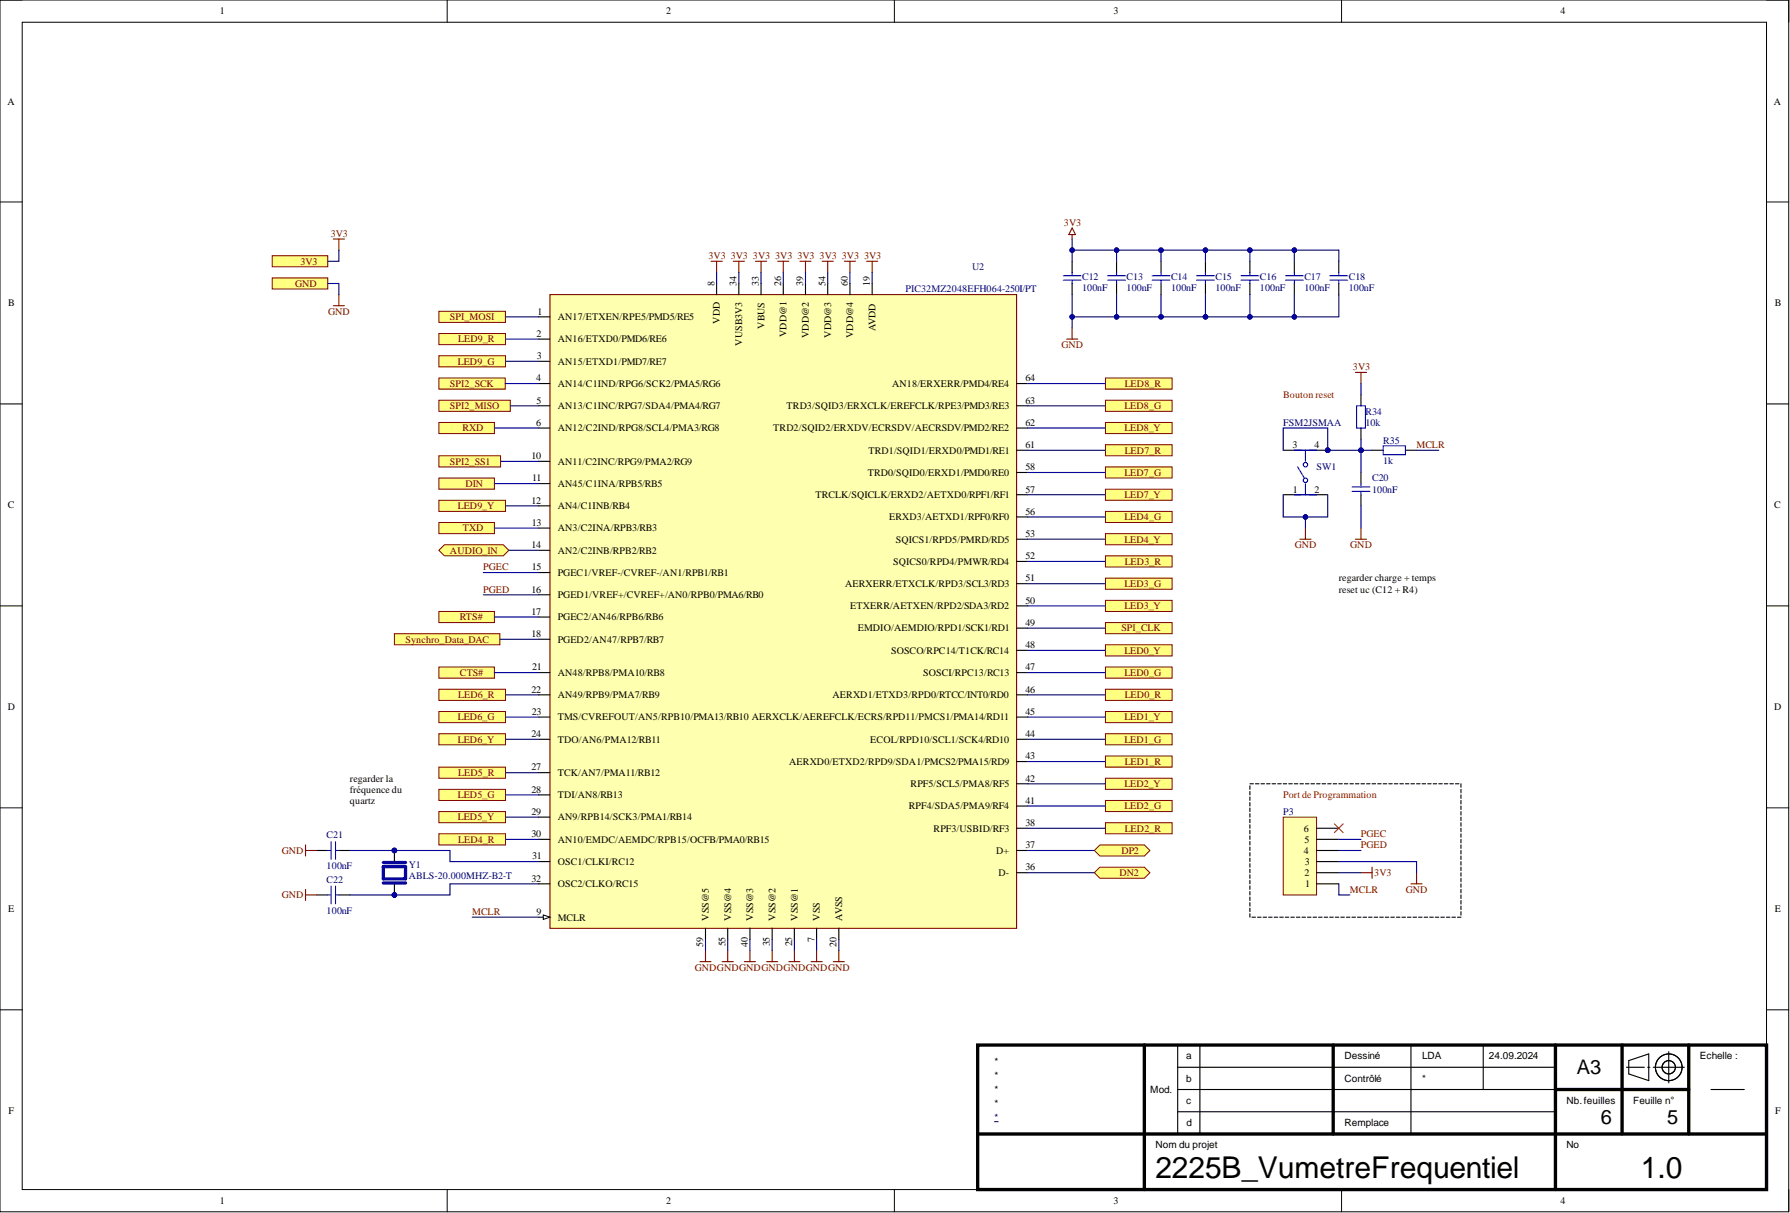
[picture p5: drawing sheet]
<svg xmlns="http://www.w3.org/2000/svg" width="409mm" height="277mm" viewBox="0 0 409 277" stroke-linecap="round" stroke-linejoin="round" font-family="sans-serif">
<defs><g id="words">
<g font-size="6.9">
<text x="263.9" y="268.9">2225B_VumetreFrequentiel</text>
<text x="374.8" y="268.9">1.0</text>
</g>
<g font-size="4.6">
<text x="360.2" y="245.3">A3</text>
<text x="365.7" y="256.7">6</text>
<text x="380.8" y="256.7">5</text>
</g>
<g font-size="2.3">
<text x="50.2" y="3.3">1</text>
<text x="152.2" y="3.3">2</text>
<text x="254.4" y="3.3">3</text>
<text x="356.5" y="3.3">4</text>
<text x="1.7" y="23.9">A</text>
<text x="405.2" y="23.9">A</text>
<text x="163.2" y="65.2" transform="rotate(-90 163.2 65.2)">8</text>
<text x="168.3" y="65.2" transform="rotate(-90 168.3 65.2)">34</text>
<text x="173.3" y="65.2" transform="rotate(-90 173.3 65.2)">33</text>
<text x="178.4" y="65.2" transform="rotate(-90 178.4 65.2)">26</text>
<text x="183.5" y="65.2" transform="rotate(-90 183.5 65.2)">39</text>
<text x="188.6" y="65.2" transform="rotate(-90 188.6 65.2)">54</text>
<text x="193.6" y="65.2" transform="rotate(-90 193.6 65.2)">60</text>
<text x="198.7" y="65.2" transform="rotate(-90 198.7 65.2)">19</text>
<text x="1.9" y="70">B</text>
<text x="122.7" y="71.8">1</text>
<text x="405.4" y="70">B</text>
<text x="122.6" y="76.9">2</text>
<text x="127.4" y="73.1">AN17/ETXEN/RPE5/PMD5/RE5</text>
<text x="164.4" y="73.9" transform="rotate(-90 164.4 73.9)">VDD</text>
<text x="174.6" y="75" transform="rotate(-90 174.6 75)">VBUS</text>
<text x="179.7" y="77" transform="rotate(-90 179.7 77)">VDD@1</text>
<text x="184.8" y="77.2" transform="rotate(-90 184.8 77.2)">VDD@2</text>
<text x="189.8" y="77.1" transform="rotate(-90 189.8 77.1)">VDD@3</text>
<text x="194.9" y="77.2" transform="rotate(-90 194.9 77.2)">VDD@4</text>
<text x="200" y="75.6" transform="rotate(-90 200 75.6)">AVDD</text>
<text x="122.7" y="82">3</text>
<text x="127.4" y="78.2">AN16/ETXD0/PMD6/RE6</text>
<text x="127.4" y="83.3">AN15/ETXD1/PMD7/RE7</text>
<text x="169.5" y="78.9" transform="rotate(-90 169.5 78.9)">VUSB3V3</text>
<text x="122.5" y="87.1">4</text>
<text x="127.4" y="88.3">AN14/C1IND/RPG6/SCK2/PMA5/RG6</text>
<text x="203.8" y="88.3">AN18/ERXERR/PMD4/RE4</text>
<text x="234.2" y="87.1">64</text>
<text x="122.6" y="92.1">5</text>
<text x="127.4" y="93.4">AN13/C1INC/RPG7/SDA4/PMA4/RG7</text>
<text x="179.7" y="93.4">TRD3/SQID3/ERXCLK/EREFCLK/RPE3/PMD3/RE3</text>
<text x="234.2" y="92.1">63</text>
<text x="122.5" y="97.2">6</text>
<text x="127.4" y="98.5">AN12/C2IND/RPG8/SCL4/PMA3/RG8</text>
<text x="176.6" y="98.5">TRD2/SQID2/ERXDV/ECRSDV/AECRSDV/PMD2/RE2</text>
<text x="234.2" y="97.2">62</text>
<text x="121.4" y="104.8">10</text>
<text x="127.4" y="106.1">AN11/C2INC/RPG9/PMA2/RG9</text>
<text x="198.4" y="103.6">TRD1/SQID1/ERXD0/PMD1/RE1</text>
<text x="234.2" y="102.3">61</text>
<text x="234.2" y="107.4">58</text>
<text x="295.2" y="102.3">3</text>
<text x="300.2" y="102.3">4</text>
<text x="121.6" y="109.9">11</text>
<text x="127.4" y="111.2">AN45/C1INA/RPB5/RB5</text>
<text x="186.3" y="113.7">TRCLK/SQICLK/ERXD2/AETXD0/RPF1/RF1</text>
<text x="198.2" y="108.6">TRD0/SQID0/ERXD1/PMD0/RE0</text>
<text x="234.2" y="112.4">57</text>
<text x="295.3" y="112.4">1</text>
<text x="300.2" y="112.4">2</text>
<text x="1.8" y="116.1">C</text>
<text x="121.4" y="115">12</text>
<text x="127.4" y="116.2">AN4/C1INB/RB4</text>
<text x="203.1" y="118.8">ERXD3/AETXD1/RPF0/RF0</text>
<text x="234.2" y="117.5">56</text>
<text x="405.3" y="116.1">C</text>
<text x="121.4" y="125.1">14</text>
<text x="121.5" y="120.1">13</text>
<text x="127.4" y="121.3">AN3/C2INA/RPB3/RB3</text>
<text x="204.6" y="123.9">SQICS1/RPD5/PMRD/RD5</text>
<text x="234.2" y="122.6">53</text>
<text x="121.5" y="130.2">15</text>
<text x="127.4" y="126.4">AN2/C2INB/RPB2/RB2</text>
<text x="127.4" y="131.5">PGEC1/VREF-/CVREF-/AN1/RPB1/RB1</text>
<text x="204" y="128.9">SQICS0/RPD4/PMWR/RD4</text>
<text x="234.2" y="127.7">52</text>
<text x="121.4" y="135.3">16</text>
<text x="127.4" y="136.6">PGED1/VREF+/CVREF+/AN0/RPB0/PMA6/RB0</text>
<text x="193" y="134">AERXERR/ETXCLK/RPD3/SCL3/RD3</text>
<text x="234.2" y="132.7">51</text>
<text x="234.2" y="137.8">50</text>
<text x="305.8" y="132.7">regarder charge + temps</text>
<text x="305.8" y="135.3">reset uc (C12 + R4)</text>
<text x="121.4" y="140.4">17</text>
<text x="127.4" y="141.6">PGEC2/AN46/RPB6/RB6</text>
<text x="194.2" y="139.1">ETXERR/AETXEN/RPD2/SDA3/RD2</text>
<text x="234.2" y="142.9">49</text>
<text x="121.4" y="145.4">18</text>
<text x="127.4" y="146.7">PGED2/AN47/RPB7/RB7</text>
<text x="195.9" y="144.2">EMDIO/AEMDIO/RPD1/SCK1/RD1</text>
<text x="203.5" y="149.2">SOSCO/RPC14/T1CK/RC14</text>
<text x="234.2" y="148">48</text>
<text x="121.6" y="153.1">21</text>
<text x="127.4" y="154.3">AN48/RPB8/PMA10/RB8</text>
<text x="210.9" y="154.3">SOSCI/RPC13/RC13</text>
<text x="234.2" y="153.1">47</text>
<text x="121.4" y="158.1">22</text>
<text x="127.4" y="159.4">AN49/RPB9/PMA7/RB9</text>
<text x="190.2" y="159.4">AERXD1/ETXD3/RPD0/RTCC/INT0/RD0</text>
<text x="234.2" y="158.1">46</text>
<text x="1.8" y="162.2">D</text>
<text x="121.5" y="163.2">23</text>
<text x="127.4" y="164.5">TMS/CVREFOUT/AN5/RPB10/PMA13/RB10 AERXCLK/AEREFCLK/ECRS/RPD11/PMCS1/PMA14/RD11</text>
<text x="234.2" y="163.2">45</text>
<text x="405.3" y="162.2">D</text>
<text x="121.4" y="168.3">24</text>
<text x="127.4" y="169.5">TDO/AN6/PMA12/RB11</text>
<text x="198.8" y="169.5">ECOL/RPD10/SCL1/SCK4/RD10</text>
<text x="234.2" y="168.3">44</text>
<text x="234.2" y="173.4">43</text>
<text x="79.9" y="178.4">regarder la</text>
<text x="121.4" y="175.9">27</text>
<text x="127.4" y="177.2">TCK/AN7/PMA11/RB12</text>
<text x="180.3" y="174.6">AERXD0/ETXD2/RPD9/SDA1/PMCS2/PMA15/RD9</text>
<text x="208" y="179.7">RPF5/SCL5/PMA8/RF5</text>
<text x="234.2" y="178.4">42</text>
<text x="79.9" y="181">fréquence du</text>
<text x="79.9" y="183.5">quartz</text>
<text x="121.4" y="181">28</text>
<text x="127.4" y="182.2">TDI/AN8/RB13</text>
<text x="207.6" y="184.8">RPF4/SDA5/PMA9/RF4</text>
<text x="234.2" y="183.5">41</text>
<text x="121.4" y="186">29</text>
<text x="121.4" y="191.1">30</text>
<text x="127.4" y="187.3">AN9/RPB14/SCK3/PMA1/RB14</text>
<text x="213.3" y="189.9">RPF3/USBID/RF3</text>
<text x="234.2" y="188.6">38</text>
<text x="297.9" y="189.9">6</text>
<text x="121.6" y="196.2">31</text>
<text x="127.4" y="192.4">AN10/EMDC/AEMDC/RPB15/OCFB/PMA0/RB15</text>
<text x="127.4" y="197.5">OSC1/CLKI/RC12</text>
<text x="227.6" y="194.9">D+</text>
<text x="234.2" y="193.7">37</text>
<text x="297.9" y="194.9">4</text>
<text x="297.9" y="192.4">5</text>
<text x="298" y="197.5">3</text>
<text x="121.4" y="201.3">32</text>
<text x="127.4" y="202.5">OSC2/CLKO/RC15</text>
<text x="228.1" y="200">D-</text>
<text x="234.2" y="198.7">36</text>
<text x="297.9" y="200">2</text>
<text x="298.1" y="202.5">1</text>
<text x="1.9" y="208.3">E</text>
<text x="122.6" y="208.9">9</text>
<text x="405.4" y="208.3">E</text>
<text x="127.4" y="210.2">MCLR</text>
<text x="161.9" y="210.2" transform="rotate(-90 161.9 210.2)">VSS@5</text>
<text x="167" y="210.2" transform="rotate(-90 167 210.2)">VSS@4</text>
<text x="172.1" y="210.2" transform="rotate(-90 172.1 210.2)">VSS@3</text>
<text x="177.1" y="210.2" transform="rotate(-90 177.1 210.2)">VSS@2</text>
<text x="182.2" y="210.2" transform="rotate(-90 182.2 210.2)">VSS@1</text>
<text x="186" y="215" transform="rotate(-90 186 215)">7</text>
<text x="187.3" y="210.2" transform="rotate(-90 187.3 210.2)">VSS</text>
<text x="192.4" y="210.2" transform="rotate(-90 192.4 210.2)">AVSS</text>
<text x="160.6" y="216.2" transform="rotate(-90 160.6 216.2)">59</text>
<text x="165.7" y="216.1" transform="rotate(-90 165.7 216.1)">55</text>
<text x="170.8" y="216.2" transform="rotate(-90 170.8 216.2)">40</text>
<text x="175.9" y="216.1" transform="rotate(-90 175.9 216.1)">35</text>
<text x="180.9" y="216.1" transform="rotate(-90 180.9 216.1)">25</text>
<text x="191.1" y="216.2" transform="rotate(-90 191.1 216.2)">20</text>
<text x="227.1" y="243.2">*</text>
<text x="270.9" y="241.9">a</text>
<text x="307.1" y="241.9">Dessiné</text>
<text x="324.8" y="241.9">LDA</text>
<text x="340.1" y="241.9">24.09.2024</text>
<text x="388.3" y="241.9">Echelle :</text>
<text x="227.1" y="246.4">*</text>
<text x="227.1" y="249.5">*</text>
<text x="262.7" y="249.5">Mod.</text>
<text x="270.9" y="247">b</text>
<text x="307.1" y="247">Contrôlé</text>
<text x="324.8" y="247">*</text>
<text x="1.9" y="254.4">F</text>
<text x="227.1" y="252.7">*</text>
<text x="270.9" y="252">c</text>
<text x="271" y="257.1">d</text>
<text x="307.1" y="257.1">Remplace</text>
<text x="357.8" y="252">Nb.feuilles</text>
<text x="373.1" y="252">Feuille n°</text>
<text x="405.5" y="254.4">F</text>
<text x="263.9" y="262.2">Nom du projet</text>
<text x="357.8" y="262.2">No</text>
<text x="50.2" y="274.9">1</text>
<text x="152.2" y="274.9">2</text>
<text x="254.4" y="274.9">3</text>
<text x="356.5" y="274.9">4</text>
</g>
<g font-size="2.3" fill="#800000">
<text x="243" y="51.5">3V3</text>
<text x="75.5" y="54.1">3V3</text>
<text x="161.8" y="59.1">3V3</text>
<text x="166.9" y="59.1">3V3</text>
<text x="172" y="59.1">3V3</text>
<text x="177.1" y="59.1">3V3</text>
<text x="182.1" y="59.1">3V3</text>
<text x="187.2" y="59.1">3V3</text>
<text x="192.3" y="59.1">3V3</text>
<text x="197.4" y="59.1">3V3</text>
<text x="67.4" y="65.5">GND</text>
<text x="68.6" y="60.4">3V3</text>
<text x="74.9" y="71.8">GND</text>
<text x="102.8" y="73.1">SPI_MOSI</text>
<text x="104.6" y="83.3">LED9_G</text>
<text x="104.6" y="78.2">LED9_R</text>
<text x="242.4" y="79.4">GND</text>
<text x="102.8" y="88.3">SPI2_SCK</text>
<text x="256.9" y="88.3">LED8_R</text>
<text x="309" y="84.5">3V3</text>
<text x="102.8" y="93.4">SPI2_MISO</text>
<text x="256.8" y="93.4">LED8_G</text>
<text x="105.7" y="98.5">RXD</text>
<text x="256.8" y="98.5">LED8_Y</text>
<text x="102.8" y="106.1">SPI2_SS1</text>
<text x="256.9" y="103.6">LED7_R</text>
<text x="323.6" y="102.3">MCLR</text>
<text x="106.3" y="111.2">DIN</text>
<text x="256.8" y="108.6">LED7_G</text>
<text x="256.8" y="113.7">LED7_Y</text>
<text x="104.6" y="116.2">LED9_Y</text>
<text x="256.8" y="118.8">LED4_G</text>
<text x="105.7" y="121.3">TXD</text>
<text x="256.8" y="123.9">LED4_Y</text>
<text x="295.7" y="125.1">GND</text>
<text x="308.4" y="125.1">GND</text>
<text x="102.8" y="126.4">AUDIO_IN</text>
<text x="110.4" y="130.2">PGEC</text>
<text x="256.9" y="128.9">LED3_R</text>
<text x="110.4" y="135.3">PGED</text>
<text x="256.8" y="134">LED3_G</text>
<text x="105.1" y="141.6">RTS#</text>
<text x="256.8" y="139.1">LED3_Y</text>
<text x="92.6" y="146.7">Synchro_Data_DAC</text>
<text x="256.1" y="144.2">SPI_CLK</text>
<text x="256.8" y="149.2">LED0_Y</text>
<text x="105.1" y="154.3">CTS#</text>
<text x="256.8" y="154.3">LED0_G</text>
<text x="104.6" y="159.4">LED6_R</text>
<text x="256.9" y="159.4">LED0_R</text>
<text x="104.6" y="164.5">LED6_G</text>
<text x="256.8" y="164.5">LED1_Y</text>
<text x="104.6" y="169.5">LED6_Y</text>
<text x="256.8" y="169.5">LED1_G</text>
<text x="104.6" y="177.2">LED5_R</text>
<text x="256.8" y="179.7">LED2_Y</text>
<text x="256.9" y="174.6">LED1_R</text>
<text x="104.6" y="182.2">LED5_G</text>
<text x="256.8" y="184.8">LED2_G</text>
<text x="104.6" y="187.3">LED5_Y</text>
<text x="256.9" y="189.9">LED2_R</text>
<text x="310.9" y="191.1">PGEC</text>
<text x="64.4" y="194.9">GND</text>
<text x="104.6" y="192.4">LED4_R</text>
<text x="256.1" y="194.9">DP2</text>
<text x="310.9" y="193.7">PGED</text>
<text x="255.7" y="200">DN2</text>
<text x="308.3" y="203.8">MCLR</text>
<text x="313.9" y="200">3V3</text>
<text x="321.1" y="203.8">GND</text>
<text x="64.4" y="205.1">GND</text>
<text x="107.9" y="208.9">MCLR</text>
<text x="158.7" y="221.6">GNDGNDGNDGNDGNDGNDGND</text>
</g>
<g font-size="2.3" fill="#000080">
<text x="222.1" y="61.7">U2</text>
<text x="247.2" y="64">C12</text>
<text x="257.3" y="64">C13</text>
<text x="267.5" y="64">C14</text>
<text x="277.6" y="64">C15</text>
<text x="287.8" y="64">C16</text>
<text x="297.9" y="64">C17</text>
<text x="308.1" y="64">C18</text>
<text x="206.8" y="66.8">PIC32MZ2048EFH064-250I/PT</text>
<text x="247.2" y="66.5">100nF</text>
<text x="257.3" y="66.5">100nF</text>
<text x="267.5" y="66.5">100nF</text>
<text x="277.6" y="66.5">100nF</text>
<text x="287.8" y="66.5">100nF</text>
<text x="297.9" y="66.5">100nF</text>
<text x="308.1" y="66.5">100nF</text>
<text x="311.9" y="94.7">R34</text>
<text x="293.1" y="97.2">FSM2JSMAA</text>
<text x="311.9" y="97.2">10k</text>
<text x="316" y="101.3">R35</text>
<text x="300.7" y="107.4">SW1</text>
<text x="316" y="105.8">1k</text>
<text x="313.4" y="109.9">C20</text>
<text x="313.4" y="112.4">100nF</text>
<text x="74.6" y="191.4">C21</text>
<text x="293.1" y="186">P3</text>
<text x="74.6" y="198.5">100nF</text>
<text x="74.6" y="201.5">C22</text>
<text x="93.4" y="198.2">Y1</text>
<text x="93.4" y="200.8">ABLS-20.000MHZ-B2-T</text>
<text x="74.6" y="208.6">100nF</text>
<text x="227.1" y="255.8">*</text>
</g>
<g font-size="2.3" fill="#980000">
<text x="293.1" y="90.9">Bouton reset</text>
<text x="293.1" y="182.2">Port de Programmation</text>
</g>
</g></defs>
<g fill="none" stroke="#000" stroke-width=".23">
<path d="M0 0h408.6v276.7h-408.6zM0 0h5.1M5.1 5.1h398.4v266.5h-398.4zM102.1 0v5.1M204.3 0v5.1M306.4 0v5.1M403.5 0h5.1v5.1M0 46.1h5.1M403.5 46.1h5.1M0 92.2h5.1M403.5 92.2h5.1M0 138.3h5.1"/>
<path d="M403.5 138.3h5.1M0 184.4h5.1M403.5 184.4h5.1M0 230.5h5.1M403.5 230.5h5.1M102.1 271.6v5.1M204.3 271.6v5.1M306.4 271.6v5.1M408.6 271.6v5.1"/>
</g>
<path d="M223.3 238.6h180.2v33h-180.2zM261.4 238.6v33M304.5 238.6v20.3M355.3 238.6v33M370.5 238.6v20.3M385.7 238.6v20.3M223.3 258.9h180.2M355.3 248.7h30.4" fill="none" stroke="#000" stroke-width=".76"/>
<g fill="none" stroke="#000" stroke-width=".25">
<path d="M269 238.6v20.3M274.1 238.6v20.3M322.3 238.6v20.3M338.8 238.6v10.1M269 243.7h86.3M269 248.7h86.3M269 253.8h86.3M371.5 243.7h4.1M372 242.1l4.6-1.5v6.1l-4.6-1.5zM376.4 243.7h.5M377.6 243.7h7.1M381.2 240.1v7.1"/>
<path d="M390.8 248.7h7.6"/>
<circle cx="381.2" cy="243.7" r="1.52"/>
<circle cx="381.2" cy="243.7" r="3"/>
</g>
<path d="M227.1 256.1h.9" fill="none" stroke="#000080" stroke-width=".23"/>
<path d="M293.1 186.6h7.6v17.7h-7.6z" fill-rule="evenodd" fill="#ffffb0"/>
<path d="M293.1 186.6h7.6v17.7h-7.6z" fill="none" stroke="#800000" stroke-width=".23"/>
<g fill="none" stroke="#000" stroke-width=".25">
<path d="M285.5 179.4v.8M285.5 178.9h.8M286.8 178.9h.8M288 178.9h.8M289.3 178.9h.8M290.6 178.9h.8M291.8 178.9h.8M293.1 178.9h.8M294.4 178.9h.8M295.7 178.9h.7M296.9 178.9h.8M298.2 178.9h.8"/>
<path d="M299.5 178.9h.8M300.7 178.9h.8M302 178.9h.8M303.3 178.9h.8M304.5 178.9h.8M305.8 178.9h.8M307.1 178.9h.8M308.3 178.9h.8M309.6 178.9h.8M310.9 178.9h.8M312.1 178.9h.8M313.4 178.9h.8"/>
<path d="M314.7 178.9h.8M316 178.9h.7M317.2 178.9h.8M318.5 178.9h.8M319.8 178.9h.8M321 178.9h.8M322.3 178.9h.8M323.6 178.9h.8M324.8 178.9h.8M326.1 178.9h.8M327.4 178.9h.8M328.6 178.9h.8"/>
<path d="M329.9 178.9h.8M331.2 178.9h.8M332.4 178.9h.8M333.7 178.9v.8M285.5 180.7v.8M285.5 182v.7M285.5 183.2v.8M285.5 184.5v.8M285.5 185.8v.8M285.5 187v.8M285.5 188.3v.8M285.5 189.6v.8"/>
<path d="M285.5 190.8v.8M285.5 192.1v.8M285.5 193.4v.8M285.5 194.6v.8M285.5 195.9v.8M285.5 197.2v.8M285.5 198.5v.7M285.5 199.7v.8M300.7 199.2h5.1M300.7 196.7h5.1M300.7 194.2h5.1M300.7 191.6h5.1"/>
<path d="M300.7 189.1h5.1M333.7 180.2v.8M333.7 181.5v.8M333.7 182.7v.8M333.7 184v.8M333.7 185.3v.8M333.7 186.6v.7M333.7 187.8v.8M333.7 189.1v.8M333.7 190.4v.8M333.7 191.6v.8M333.7 192.9v.8"/>
<path d="M333.7 194.2v.8M333.7 195.4v.8M333.7 196.7v.8M333.7 198v.8M333.7 199.2v.8M285.5 201v.8M285.5 202.3v.8M285.5 203.5v.8M285.5 204.8v.8M285.5 206.1v.8M285.5 207.3v.8M285.5 208.6v.8"/>
<path d="M286 209.4h.8M287.2 209.4h.8M288.5 209.4h.8M289.8 209.4h.8M291.1 209.4h.7M292.3 209.4h.8M293.6 209.4h.8M294.9 209.4h.8M296.1 209.4h.8M297.4 209.4h.8M298.7 209.4h.8M299.9 209.4h.8"/>
<path d="M300.7 201.8h5.1M301.2 209.4h.8M302.5 209.4h.8M303.7 209.4h.8M305 209.4h.8M306.3 209.4h.8M307.5 209.4h.8M308.8 209.4h.8M310.1 209.4h.8M311.4 209.4h.7M312.6 209.4h.8M313.9 209.4h.8"/>
<path d="M315.2 209.4h.8M316.4 209.4h.8M317.7 209.4h.8M319 209.4h.8M320.2 209.4h.8M321.5 209.4h.8M322.8 209.4h.8M324 209.4h.8M325.3 209.4h.8M326.6 209.4h.8M327.8 209.4h.8M329.1 209.4h.8"/>
<path d="M330.4 209.4h.8M331.7 209.4h.7M332.9 209.4h.8M333.7 200.5v.8M333.7 201.8v.8M333.7 203.1v.7M333.7 204.3v.8M333.7 205.6v.8M333.7 206.9v.8M333.7 208.1v.8"/>
</g>
<path d="M304.8 188.1l2 2M306.8 188.1l-2 2" fill="none" stroke="#f00" stroke-width=".23"/>
<path d="M323.6 199.2v2.6M322.3 201.8h2.5" fill="none" stroke="#800000" stroke-width=".25"/>
<path d="M125.6 67.3h106.6v144.6h-106.6z" fill-rule="evenodd" fill="#ffffb0"/>
<path d="M125.6 67.3h106.6v144.6h-106.6z" fill="none" stroke="#800000" stroke-width=".25"/>
<path d="M123.1 209.4h2.5" fill="none" stroke="#000" stroke-width=".25"/>
<path d="M124.1 208.9l1.5 .5-1.5 .5z" fill="#f8fcff"/>
<path d="M124.1 208.9l1.5 .5-1.5 .5z" fill="none" stroke="#000" stroke-width=".23"/>
<g fill="none" stroke="#000" stroke-width=".25">
<path d="M123.1 72.3h2.5M123.1 77.4h2.5M163.7 64.7v2.6M168.8 64.7v2.6M173.8 64.7v2.6M178.9 64.7v2.6M184 64.7v2.6M189.1 64.7v2.6M194.1 64.7v2.6M199.2 64.7v2.6M123.1 82.5h2.5M123.1 87.6h2.5"/>
<path d="M123.1 92.6h2.5M123.1 97.7h2.5M232.2 87.6h2.5M232.2 92.6h2.5M232.2 97.7h2.5M123.1 105.3h2.5M123.1 110.4h2.5M123.1 115.5h2.5M232.2 102.8h2.5M232.2 107.9h2.5M232.2 112.9h2.5M232.2 118h2.5"/>
<path d="M123.1 120.6h2.5M123.1 125.6h2.5M123.1 130.7h2.5M123.1 135.8h2.5M232.2 123.1h2.5M232.2 128.2h2.5M232.2 133.3h2.5M232.2 138.3h2.5M123.1 140.9h2.5M123.1 145.9h2.5M123.1 153.6h2.5M123.1 158.6h2.5"/>
<path d="M232.2 153.6h2.5M232.2 158.6h2.5M232.2 143.4h2.5M232.2 148.5h2.5M123.1 163.7h2.5M123.1 168.8h2.5M123.1 176.4h2.5M232.2 163.7h2.5M232.2 168.8h2.5M232.2 173.9h2.5M232.2 178.9h2.5M123.1 181.5h2.5"/>
<path d="M123.1 186.6h2.5M123.1 191.6h2.5M123.1 196.7h2.5M232.2 184h2.5M232.2 189.1h2.5M232.2 194.2h2.5M232.2 199.2h2.5M123.1 201.8h2.5M161.1 211.9v2.6M166.2 211.9v2.6M171.3 211.9v2.6M176.4 211.9v2.6"/>
<path d="M181.5 211.9v2.6M186.5 211.9v2.6M191.6 211.9v2.6"/>
</g>
<path d="M101.5 124.4h13.5l1.2 1.2-1.2 1.3h-13.5l-1.3-1.3z" fill-rule="evenodd" fill="#ffff80"/>
<path d="M101.5 124.4h13.5l1.2 1.2-1.2 1.3h-13.5l-1.3-1.3z" fill="none" stroke="#800000" stroke-width=".23"/>
<path d="M62.2 58.4h12.7v2.5h-12.7z" fill-rule="evenodd" fill="#ffff80"/>
<path d="M62.2 58.4h12.7v2.5h-12.7z" fill="none" stroke="#800000" stroke-width=".23"/>
<path d="M62.2 63.5h12.7v2.5h-12.7z" fill-rule="evenodd" fill="#ffff80"/>
<path d="M62.2 63.5h12.7v2.5h-12.7z" fill="none" stroke="#800000" stroke-width=".23"/>
<path d="M296.9 123.1h2.6M298.2 120.6v2.5M309.6 123.1h2.5M310.9 120.6v2.5" fill="none" stroke="#800000" stroke-width=".25"/>
<path d="M310.9 90.1v2.5M310.9 97.7v2.6M310.9 107.9v2.5M310.9 112.9v2.6M313.4 102.8h2.6M321 102.8h2.6" fill="none" stroke="#000" stroke-width=".25"/>
<path d="M309.9 92.6h2v5.1h-2zM308.8 111.2h4.1M308.8 112.2h4.1M310.9 110.4v.8M310.9 112.2v.7M316 101.8h5v2h-5z" fill="none" stroke="#00f" stroke-width=".25"/>
<circle cx="303.3" cy="102.8" r=".51" fill="#000080"/>
<circle cx="303.3" cy="102.8" r=".51" fill="none" stroke="#000080" stroke-width=".23"/>
<path d="M293.1 112.9h10.2M293.1 102.8h10.2" fill="none" stroke="#000" stroke-width=".25"/>
<circle cx="303.3" cy="102.8" r=".51" fill="#000080"/>
<circle cx="303.3" cy="102.8" r=".51" fill="none" stroke="#000080" stroke-width=".23"/>
<g fill="none" stroke="#00f" stroke-width=".25">
<path d="M295.7 112.9h5M295.7 102.8h5M296.4 106.6l1.5 2.5M298.2 102.8v2.5M298.2 110.4v2.5"/>
<circle cx="298.2" cy="109.6" r=".51"/>
<circle cx="298.2" cy="106.1" r=".51"/>
</g>
<path d="M76.1 54.6h2.6M77.4 54.6v2.5M309.6 85h2.5M310.9 85v2.6M310.9 199.2h2.5M313.4 198v2.5" fill="none" stroke="#800000" stroke-width=".25"/>
<path d="M252.5 142.1h15.2v2.6h-15.2z" fill-rule="evenodd" fill="#ffff80"/>
<path d="M252.5 142.1h15.2v2.6h-15.2z" fill="none" stroke="#800000" stroke-width=".23"/>
<path d="M90.1 144.7h24.1v2.5h-24.1z" fill-rule="evenodd" fill="#ffff80"/>
<path d="M90.1 144.7h24.1v2.5h-24.1z" fill="none" stroke="#800000" stroke-width=".23"/>
<path d="M100.2 71.1h15.3v2.5h-15.3z" fill-rule="evenodd" fill="#ffff80"/>
<path d="M100.2 71.1h15.3v2.5h-15.3z" fill="none" stroke="#800000" stroke-width=".23"/>
<path d="M100.2 152.3h12.7v2.5h-12.7z" fill-rule="evenodd" fill="#ffff80"/>
<path d="M100.2 152.3h12.7v2.5h-12.7z" fill="none" stroke="#800000" stroke-width=".23"/>
<path d="M100.2 96.4h12.7v2.6h-12.7z" fill-rule="evenodd" fill="#ffff80"/>
<path d="M100.2 96.4h12.7v2.6h-12.7z" fill="none" stroke="#800000" stroke-width=".23"/>
<path d="M100.2 119.3h12.7v2.5h-12.7z" fill-rule="evenodd" fill="#ffff80"/>
<path d="M100.2 119.3h12.7v2.5h-12.7z" fill="none" stroke="#800000" stroke-width=".23"/>
<path d="M100.2 139.6h12.7v2.5h-12.7z" fill-rule="evenodd" fill="#ffff80"/>
<path d="M100.2 139.6h12.7v2.5h-12.7z" fill="none" stroke="#800000" stroke-width=".23"/>
<g fill="none" stroke="#800000" stroke-width=".25">
<path d="M162.4 59.6h2.6M163.7 59.6v2.6M167.5 59.6h2.5M168.8 59.6v2.6M172.6 59.6h2.5M173.8 59.6v2.6M177.6 59.6h2.6M178.9 59.6v2.6M182.7 59.6h2.6M184 59.6v2.6M187.8 59.6h2.5M189.1 59.6v2.6"/>
<path d="M192.9 59.6h2.5M194.1 59.6v2.6M197.9 59.6h2.6M199.2 59.6v2.6M244.9 52l.8 1.6h-1.6zM244.9 53.6v1M76.1 69.8h2.6M77.4 67.3v2.5M243.6 77.4h2.6M244.9 74.9v2.5M159.9 219.5h2.5M161.1 217v2.5"/>
<path d="M165 219.5h2.5M166.2 217v2.5M170 219.5h2.6M171.3 217v2.5M175.1 219.5h2.5M176.4 217v2.5M180.2 219.5h2.5M181.5 217v2.5M185.3 219.5h2.5M186.5 217v2.5M190.3 219.5h2.6M191.6 217v2.5"/>
</g>
<g fill="none" stroke="#000" stroke-width=".25">
<path d="M244.9 59.6v2.6M255 59.6v2.6M265.2 59.6v2.6M275.3 59.6v2.6M285.5 59.6v2.6M295.7 59.6v2.6M305.8 59.6v2.6M244.9 64.7v2.6M255 64.7v2.6M265.2 64.7v2.6M275.3 64.7v2.6M285.5 64.7v2.6"/>
<path d="M295.7 64.7v2.6M305.8 64.7v2.6"/>
</g>
<g fill="none" stroke="#00f" stroke-width=".25">
<path d="M242.9 64h4M242.9 62.9h4M244.9 62.2v.7M244.9 64v.7M253 64h4.1M253 62.9h4.1M255 62.2v.7M255 64v.7M263.2 64h4M263.2 62.9h4M265.2 62.2v.7M265.2 64v.7"/>
<path d="M273.3 64h4.1M273.3 62.9h4.1M275.3 62.2v.7M275.3 64v.7M283.5 64h4M283.5 62.9h4M285.5 62.2v.7M285.5 64v.7M293.6 64h4.1M293.6 62.9h4.1M295.7 62.2v.7M295.7 64v.7"/>
<path d="M303.8 64h4M303.8 62.9h4M305.8 62.2v.7M305.8 64v.7"/>
</g>
<path d="M251.2 192.9h10.2l1.3 1.3-1.3 1.2h-10.2l-1.2-1.2z" fill-rule="evenodd" fill="#ffff80"/>
<path d="M251.2 192.9h10.2l1.3 1.3-1.3 1.2h-10.2l-1.2-1.2z" fill="none" stroke="#800000" stroke-width=".23"/>
<path d="M251.2 198h10.2l1.3 1.2-1.3 1.3h-10.2l-1.2-1.3z" fill-rule="evenodd" fill="#ffff80"/>
<path d="M251.2 198h10.2l1.3 1.2-1.3 1.3h-10.2l-1.2-1.3z" fill="none" stroke="#800000" stroke-width=".23"/>
<path d="M100.2 109.1h12.7v2.6h-12.7z" fill-rule="evenodd" fill="#ffff80"/>
<path d="M100.2 109.1h12.7v2.6h-12.7z" fill="none" stroke="#800000" stroke-width=".23"/>
<path d="M100.2 86.3h15.2v2.5h-15.2z" fill-rule="evenodd" fill="#ffff80"/>
<path d="M100.2 86.3h15.2v2.5h-15.2z" fill="none" stroke="#800000" stroke-width=".23"/>
<path d="M100.2 91.4h16.4v2.5h-16.4z" fill-rule="evenodd" fill="#ffff80"/>
<path d="M100.2 91.4h16.4v2.5h-16.4z" fill="none" stroke="#800000" stroke-width=".23"/>
<path d="M100.2 104.1h14.1v2.5h-14.1z" fill-rule="evenodd" fill="#ffff80"/>
<path d="M100.2 104.1h14.1v2.5h-14.1z" fill="none" stroke="#800000" stroke-width=".23"/>
<path d="M252.5 152.3h15.2v2.5h-15.2z" fill-rule="evenodd" fill="#ffff80"/>
<path d="M252.5 152.3h15.2v2.5h-15.2z" fill="none" stroke="#800000" stroke-width=".23"/>
<path d="M252.5 157.4h15.2v2.5h-15.2z" fill-rule="evenodd" fill="#ffff80"/>
<path d="M252.5 157.4h15.2v2.5h-15.2z" fill="none" stroke="#800000" stroke-width=".23"/>
<path d="M252.5 147.2h15.2v2.6h-15.2z" fill-rule="evenodd" fill="#ffff80"/>
<path d="M252.5 147.2h15.2v2.6h-15.2z" fill="none" stroke="#800000" stroke-width=".23"/>
<path d="M252.5 167.5h15.2v2.6h-15.2z" fill-rule="evenodd" fill="#ffff80"/>
<path d="M252.5 167.5h15.2v2.6h-15.2z" fill="none" stroke="#800000" stroke-width=".23"/>
<path d="M252.5 172.6h15.2v2.5h-15.2z" fill-rule="evenodd" fill="#ffff80"/>
<path d="M252.5 172.6h15.2v2.5h-15.2z" fill="none" stroke="#800000" stroke-width=".23"/>
<path d="M252.5 182.7h15.2v2.6h-15.2z" fill-rule="evenodd" fill="#ffff80"/>
<path d="M252.5 182.7h15.2v2.6h-15.2z" fill="none" stroke="#800000" stroke-width=".23"/>
<path d="M252.5 162.4h15.2v2.6h-15.2z" fill-rule="evenodd" fill="#ffff80"/>
<path d="M252.5 162.4h15.2v2.6h-15.2z" fill="none" stroke="#800000" stroke-width=".23"/>
<path d="M252.5 187.8h15.2v2.6h-15.2z" fill-rule="evenodd" fill="#ffff80"/>
<path d="M252.5 187.8h15.2v2.6h-15.2z" fill="none" stroke="#800000" stroke-width=".23"/>
<path d="M252.5 177.7h15.2v2.5h-15.2z" fill-rule="evenodd" fill="#ffff80"/>
<path d="M252.5 177.7h15.2v2.5h-15.2z" fill="none" stroke="#800000" stroke-width=".23"/>
<path d="M252.5 132h15.2v2.5h-15.2z" fill-rule="evenodd" fill="#ffff80"/>
<path d="M252.5 132h15.2v2.5h-15.2z" fill="none" stroke="#800000" stroke-width=".23"/>
<path d="M252.5 126.9h15.2v2.5h-15.2z" fill-rule="evenodd" fill="#ffff80"/>
<path d="M252.5 126.9h15.2v2.5h-15.2z" fill="none" stroke="#800000" stroke-width=".23"/>
<path d="M252.5 137.1h15.2v2.5h-15.2z" fill-rule="evenodd" fill="#ffff80"/>
<path d="M252.5 137.1h15.2v2.5h-15.2z" fill="none" stroke="#800000" stroke-width=".23"/>
<path d="M252.5 116.8h15.2v2.5h-15.2z" fill-rule="evenodd" fill="#ffff80"/>
<path d="M252.5 116.8h15.2v2.5h-15.2z" fill="none" stroke="#800000" stroke-width=".23"/>
<path d="M100.2 190.4h15.3v2.5h-15.3z" fill-rule="evenodd" fill="#ffff80"/>
<path d="M100.2 190.4h15.3v2.5h-15.3z" fill="none" stroke="#800000" stroke-width=".23"/>
<path d="M252.5 121.8h15.2v2.6h-15.2z" fill-rule="evenodd" fill="#ffff80"/>
<path d="M252.5 121.8h15.2v2.6h-15.2z" fill="none" stroke="#800000" stroke-width=".23"/>
<path d="M100.2 180.2h15.3v2.5h-15.3z" fill-rule="evenodd" fill="#ffff80"/>
<path d="M100.2 180.2h15.3v2.5h-15.3z" fill="none" stroke="#800000" stroke-width=".23"/>
<path d="M100.2 175.1h15.3v2.6h-15.3z" fill-rule="evenodd" fill="#ffff80"/>
<path d="M100.2 175.1h15.3v2.6h-15.3z" fill="none" stroke="#800000" stroke-width=".23"/>
<path d="M100.2 185.3h15.3v2.5h-15.3z" fill-rule="evenodd" fill="#ffff80"/>
<path d="M100.2 185.3h15.3v2.5h-15.3z" fill="none" stroke="#800000" stroke-width=".23"/>
<path d="M100.2 162.4h15.3v2.6h-15.3z" fill-rule="evenodd" fill="#ffff80"/>
<path d="M100.2 162.4h15.3v2.6h-15.3z" fill="none" stroke="#800000" stroke-width=".23"/>
<path d="M100.2 157.4h15.3v2.5h-15.3z" fill-rule="evenodd" fill="#ffff80"/>
<path d="M100.2 157.4h15.3v2.5h-15.3z" fill="none" stroke="#800000" stroke-width=".23"/>
<path d="M100.2 167.5h15.3v2.6h-15.3z" fill-rule="evenodd" fill="#ffff80"/>
<path d="M100.2 167.5h15.3v2.6h-15.3z" fill="none" stroke="#800000" stroke-width=".23"/>
<path d="M252.5 106.6h15.2v2.5h-15.2z" fill-rule="evenodd" fill="#ffff80"/>
<path d="M252.5 106.6h15.2v2.5h-15.2z" fill="none" stroke="#800000" stroke-width=".23"/>
<path d="M252.5 101.5h15.2v2.6h-15.2z" fill-rule="evenodd" fill="#ffff80"/>
<path d="M252.5 101.5h15.2v2.6h-15.2z" fill="none" stroke="#800000" stroke-width=".23"/>
<path d="M252.5 111.7h15.2v2.5h-15.2z" fill-rule="evenodd" fill="#ffff80"/>
<path d="M252.5 111.7h15.2v2.5h-15.2z" fill="none" stroke="#800000" stroke-width=".23"/>
<path d="M252.5 91.4h15.2v2.5h-15.2z" fill-rule="evenodd" fill="#ffff80"/>
<path d="M252.5 91.4h15.2v2.5h-15.2z" fill="none" stroke="#800000" stroke-width=".23"/>
<path d="M252.5 86.3h15.2v2.5h-15.2z" fill-rule="evenodd" fill="#ffff80"/>
<path d="M252.5 86.3h15.2v2.5h-15.2z" fill="none" stroke="#800000" stroke-width=".23"/>
<path d="M252.5 96.4h15.2v2.6h-15.2z" fill-rule="evenodd" fill="#ffff80"/>
<path d="M252.5 96.4h15.2v2.6h-15.2z" fill="none" stroke="#800000" stroke-width=".23"/>
<path d="M100.2 81.2h15.3v2.6h-15.3z" fill-rule="evenodd" fill="#ffff80"/>
<path d="M100.2 81.2h15.3v2.6h-15.3z" fill="none" stroke="#800000" stroke-width=".23"/>
<path d="M100.2 76.1h15.3v2.6h-15.3z" fill-rule="evenodd" fill="#ffff80"/>
<path d="M100.2 76.1h15.3v2.6h-15.3z" fill="none" stroke="#800000" stroke-width=".23"/>
<path d="M100.2 114.2h15.3v2.6h-15.3z" fill-rule="evenodd" fill="#ffff80"/>
<path d="M100.2 114.2h15.3v2.6h-15.3z" fill="none" stroke="#800000" stroke-width=".23"/>
<circle cx="90.1" cy="204.3" r=".51" fill="#000080"/>
<circle cx="90.1" cy="204.3" r=".51" fill="none" stroke="#000080" stroke-width=".23"/>
<circle cx="90.1" cy="194.2" r=".51" fill="#000080"/>
<circle cx="90.1" cy="194.2" r=".51" fill="none" stroke="#000080" stroke-width=".23"/>
<path d="M87.6 197.8h5v2.8h-5zM87.6 196.9h5M87.6 201.6h5" fill="none" stroke="#00f" stroke-width=".76"/>
<path d="M90.1 201.8v2.5" fill="none" stroke="#000" stroke-width=".25"/>
<circle cx="90.1" cy="204.3" r=".51" fill="#000080"/>
<circle cx="90.1" cy="204.3" r=".51" fill="none" stroke="#000080" stroke-width=".23"/>
<path d="M90.1 194.2v2.5" fill="none" stroke="#000" stroke-width=".25"/>
<circle cx="90.1" cy="194.2" r=".51" fill="#000080"/>
<circle cx="90.1" cy="194.2" r=".51" fill="none" stroke="#000080" stroke-width=".23"/>
<path d="M72.3 194.2h2.6M77.4 194.2h2.5M72.3 204.3h2.6M77.4 204.3h2.5" fill="none" stroke="#000" stroke-width=".25"/>
<path d="M74.9 194.2h.7M75.6 192.1v4.1M76.6 192.1v4.1M76.6 194.2h.8M74.9 204.3h.7M75.6 202.3v4.1M76.6 202.3v4.1M76.6 204.3h.8" fill="none" stroke="#00f" stroke-width=".25"/>
<path d="M69.8 192.9v2.5M69.8 194.2h2.5M69.8 203.1v2.5M69.8 204.3h2.5" fill="none" stroke="#800000" stroke-width=".25"/>
<path d="M79.9 176.4h15.3v7.6h-15.3z" fill-rule="evenodd" fill="#fff"/>
<path d="M79.9 176.4h15.3v7.6h-15.3z" fill="none" stroke="#fff" stroke-width=".23"/>
<path d="M305.8 130.7h25.4v12.7h-25.4z" fill-rule="evenodd" fill="#fff"/>
<path d="M305.8 130.7h25.4v12.7h-25.4z" fill="none" stroke="#fff" stroke-width=".23"/>
<path d="M310.9 87.6v2.5M298.2 118v2.6M310.9 115.5v5.1M305.8 196.7h17.8v2.5M305.8 199.2h5.1M305.8 194.2h5.1M305.8 191.6h5.1M107.9 209.4h15.2M305.8 201.8v2.5h2.5" fill="none" stroke="#000080" stroke-width=".25"/>
<circle cx="298.2" cy="118" r=".51" fill="#000080"/>
<circle cx="298.2" cy="118" r=".51" fill="none" stroke="#000080" stroke-width=".23"/>
<path d="M293.1 102.8v-5.1h10.2v5.1" fill="none" stroke="#000080" stroke-width=".25"/>
<circle cx="303.3" cy="102.8" r=".51" fill="#000080"/>
<circle cx="303.3" cy="102.8" r=".51" fill="none" stroke="#000080" stroke-width=".23"/>
<path d="M310.9 102.8v5.1" fill="none" stroke="#000080" stroke-width=".25"/>
<circle cx="310.9" cy="102.8" r=".51" fill="#000080"/>
<circle cx="310.9" cy="102.8" r=".51" fill="none" stroke="#000080" stroke-width=".23"/>
<path d="M310.9 100.3v2.5h-7.6" fill="none" stroke="#000080" stroke-width=".25"/>
<circle cx="310.9" cy="102.8" r=".51" fill="#000080"/>
<circle cx="310.9" cy="102.8" r=".51" fill="none" stroke="#000080" stroke-width=".23"/>
<circle cx="303.3" cy="102.8" r=".51" fill="#000080"/>
<circle cx="303.3" cy="102.8" r=".51" fill="none" stroke="#000080" stroke-width=".23"/>
<path d="M310.9 102.8h2.5" fill="none" stroke="#000080" stroke-width=".25"/>
<circle cx="310.9" cy="102.8" r=".51" fill="#000080"/>
<circle cx="310.9" cy="102.8" r=".51" fill="none" stroke="#000080" stroke-width=".23"/>
<path d="M77.4 57.1v2.5h-2.5M244.9 57.1h10.1v2.5M323.6 102.8h5M110.4 135.8h12.7M110.4 130.7h12.7M116.2 125.6h6.9" fill="none" stroke="#000080" stroke-width=".25"/>
<circle cx="244.9" cy="57.1" r=".51" fill="#000080"/>
<circle cx="244.9" cy="57.1" r=".51" fill="none" stroke="#000080" stroke-width=".23"/>
<circle cx="255" cy="57.1" r=".51" fill="#000080"/>
<circle cx="255" cy="57.1" r=".51" fill="none" stroke="#000080" stroke-width=".23"/>
<path d="M255 57.1h10.2v2.5" fill="none" stroke="#000080" stroke-width=".25"/>
<circle cx="255" cy="57.1" r=".51" fill="#000080"/>
<circle cx="255" cy="57.1" r=".51" fill="none" stroke="#000080" stroke-width=".23"/>
<circle cx="265.2" cy="57.1" r=".51" fill="#000080"/>
<circle cx="265.2" cy="57.1" r=".51" fill="none" stroke="#000080" stroke-width=".23"/>
<path d="M265.2 57.1h10.1v2.5" fill="none" stroke="#000080" stroke-width=".25"/>
<circle cx="265.2" cy="57.1" r=".51" fill="#000080"/>
<circle cx="265.2" cy="57.1" r=".51" fill="none" stroke="#000080" stroke-width=".23"/>
<circle cx="275.3" cy="57.1" r=".51" fill="#000080"/>
<circle cx="275.3" cy="57.1" r=".51" fill="none" stroke="#000080" stroke-width=".23"/>
<path d="M255 67.3v5h-10.1" fill="none" stroke="#000080" stroke-width=".25"/>
<circle cx="244.9" cy="72.3" r=".51" fill="#000080"/>
<circle cx="244.9" cy="72.3" r=".51" fill="none" stroke="#000080" stroke-width=".23"/>
<circle cx="255" cy="72.3" r=".51" fill="#000080"/>
<circle cx="255" cy="72.3" r=".51" fill="none" stroke="#000080" stroke-width=".23"/>
<path d="M265.2 67.3v5h-10.2" fill="none" stroke="#000080" stroke-width=".25"/>
<circle cx="255" cy="72.3" r=".51" fill="#000080"/>
<circle cx="255" cy="72.3" r=".51" fill="none" stroke="#000080" stroke-width=".23"/>
<circle cx="265.2" cy="72.3" r=".51" fill="#000080"/>
<circle cx="265.2" cy="72.3" r=".51" fill="none" stroke="#000080" stroke-width=".23"/>
<path d="M275.3 67.3v5h-10.1" fill="none" stroke="#000080" stroke-width=".25"/>
<circle cx="265.2" cy="72.3" r=".51" fill="#000080"/>
<circle cx="265.2" cy="72.3" r=".51" fill="none" stroke="#000080" stroke-width=".23"/>
<circle cx="275.3" cy="72.3" r=".51" fill="#000080"/>
<circle cx="275.3" cy="72.3" r=".51" fill="none" stroke="#000080" stroke-width=".23"/>
<path d="M295.7 57.1v2.5M305.8 57.1v2.5M161.1 214.5v2.5M166.2 214.5v2.5M171.3 214.5v2.5M176.4 214.5v2.5M181.5 214.5v2.5M186.5 214.5v2.5M191.6 214.5v2.5" fill="none" stroke="#000080" stroke-width=".25"/>
<circle cx="295.7" cy="57.1" r=".51" fill="#000080"/>
<circle cx="295.7" cy="57.1" r=".51" fill="none" stroke="#000080" stroke-width=".23"/>
<path d="M285.5 57.1v2.5" fill="none" stroke="#000080" stroke-width=".25"/>
<circle cx="285.5" cy="57.1" r=".51" fill="#000080"/>
<circle cx="285.5" cy="57.1" r=".51" fill="none" stroke="#000080" stroke-width=".23"/>
<path d="M295.7 67.3v5M305.8 67.3v5" fill="none" stroke="#000080" stroke-width=".25"/>
<circle cx="295.7" cy="72.3" r=".51" fill="#000080"/>
<circle cx="295.7" cy="72.3" r=".51" fill="none" stroke="#000080" stroke-width=".23"/>
<path d="M285.5 67.3v5" fill="none" stroke="#000080" stroke-width=".25"/>
<circle cx="285.5" cy="72.3" r=".51" fill="#000080"/>
<circle cx="285.5" cy="72.3" r=".51" fill="none" stroke="#000080" stroke-width=".23"/>
<path d="M74.9 64.7h2.5v2.6M163.7 62.2v2.5M168.8 62.2v2.5M173.8 62.2v2.5M178.9 62.2v2.5M184 62.2v2.5M189.1 62.2v2.5M194.1 62.2v2.5M199.2 62.2v2.5M90.1 194.2h12.7v2.5h20.3M234.7 194.2h15.3M234.7 199.2h15.3" fill="none" stroke="#000080" stroke-width=".25"/>
<circle cx="90.1" cy="194.2" r=".51" fill="#000080"/>
<circle cx="90.1" cy="194.2" r=".51" fill="none" stroke="#000080" stroke-width=".23"/>
<path d="M123.1 201.8h-20.3v2.5h-12.7" fill="none" stroke="#000080" stroke-width=".25"/>
<circle cx="90.1" cy="204.3" r=".51" fill="#000080"/>
<circle cx="90.1" cy="204.3" r=".51" fill="none" stroke="#000080" stroke-width=".23"/>
<path d="M79.9 204.3h10.2" fill="none" stroke="#000080" stroke-width=".25"/>
<circle cx="90.1" cy="204.3" r=".51" fill="#000080"/>
<circle cx="90.1" cy="204.3" r=".51" fill="none" stroke="#000080" stroke-width=".23"/>
<path d="M79.9 194.2h10.2" fill="none" stroke="#000080" stroke-width=".25"/>
<circle cx="90.1" cy="194.2" r=".51" fill="#000080"/>
<circle cx="90.1" cy="194.2" r=".51" fill="none" stroke="#000080" stroke-width=".23"/>
<g fill="none" stroke="#000080" stroke-width=".25">
<path d="M115.5 72.3h7.6M115.5 77.4h7.6M275.3 72.3h30.5M112.9 97.7h10.2M115.4 87.6h7.7M115.5 82.5h7.6M116.6 92.6h6.5M234.7 87.6h17.8M234.7 92.6h17.8M234.7 97.7h17.8M112.9 110.4h10.2M114.3 105.3h8.8"/>
<path d="M115.5 115.5h7.6M234.7 118h17.8M234.7 112.9h17.8M234.7 107.9h17.8M234.7 102.8h17.8M112.9 120.6h10.2M234.7 138.3h17.8M234.7 133.3h17.8M234.7 128.2h17.8M234.7 123.1h17.8M112.9 153.6h10.2M112.9 140.9h10.2"/>
<path d="M114.2 145.9h8.9M115.5 158.6h7.6M234.7 143.4h17.8M234.7 153.6h17.8M234.7 158.6h17.8M234.7 148.5h17.8M115.5 168.8h7.6M115.5 163.7h7.6M115.5 176.4h7.6M234.7 173.9h17.8M234.7 178.9h17.8M234.7 168.8h17.8"/>
<path d="M234.7 163.7h17.8M115.5 181.5h7.6M115.5 186.6h7.6M115.5 191.6h7.6M234.7 184h17.8M234.7 189.1h17.8"/>
</g>
<circle cx="275.3" cy="72.3" r=".51" fill="#000080"/>
<circle cx="275.3" cy="72.3" r=".51" fill="none" stroke="#000080" stroke-width=".23"/>
<circle cx="285.5" cy="72.3" r=".51" fill="#000080"/>
<circle cx="285.5" cy="72.3" r=".51" fill="none" stroke="#000080" stroke-width=".23"/>
<circle cx="295.7" cy="72.3" r=".51" fill="#000080"/>
<circle cx="295.7" cy="72.3" r=".51" fill="none" stroke="#000080" stroke-width=".23"/>
<path d="M275.3 57.1h30.5" fill="none" stroke="#000080" stroke-width=".25"/>
<circle cx="275.3" cy="57.1" r=".51" fill="#000080"/>
<circle cx="275.3" cy="57.1" r=".51" fill="none" stroke="#000080" stroke-width=".23"/>
<circle cx="285.5" cy="57.1" r=".51" fill="#000080"/>
<circle cx="285.5" cy="57.1" r=".51" fill="none" stroke="#000080" stroke-width=".23"/>
<circle cx="295.7" cy="57.1" r=".51" fill="#000080"/>
<circle cx="295.7" cy="57.1" r=".51" fill="none" stroke="#000080" stroke-width=".23"/>
<path d="M244.9 67.3v7.6" fill="none" stroke="#000080" stroke-width=".25"/>
<circle cx="244.9" cy="72.3" r=".51" fill="#000080"/>
<circle cx="244.9" cy="72.3" r=".51" fill="none" stroke="#000080" stroke-width=".23"/>
<path d="M244.9 54.6v5" fill="none" stroke="#000080" stroke-width=".25"/>
<circle cx="244.9" cy="57.1" r=".51" fill="#000080"/>
<circle cx="244.9" cy="57.1" r=".51" fill="none" stroke="#000080" stroke-width=".23"/>
<path d="M293.1 112.9v5.1h10.2v-5.1" fill="none" stroke="#000080" stroke-width=".25"/>
<circle cx="298.2" cy="118" r=".51" fill="#000080"/>
<circle cx="298.2" cy="118" r=".51" fill="none" stroke="#000080" stroke-width=".23"/>
<use href="#words"/>
</svg>
